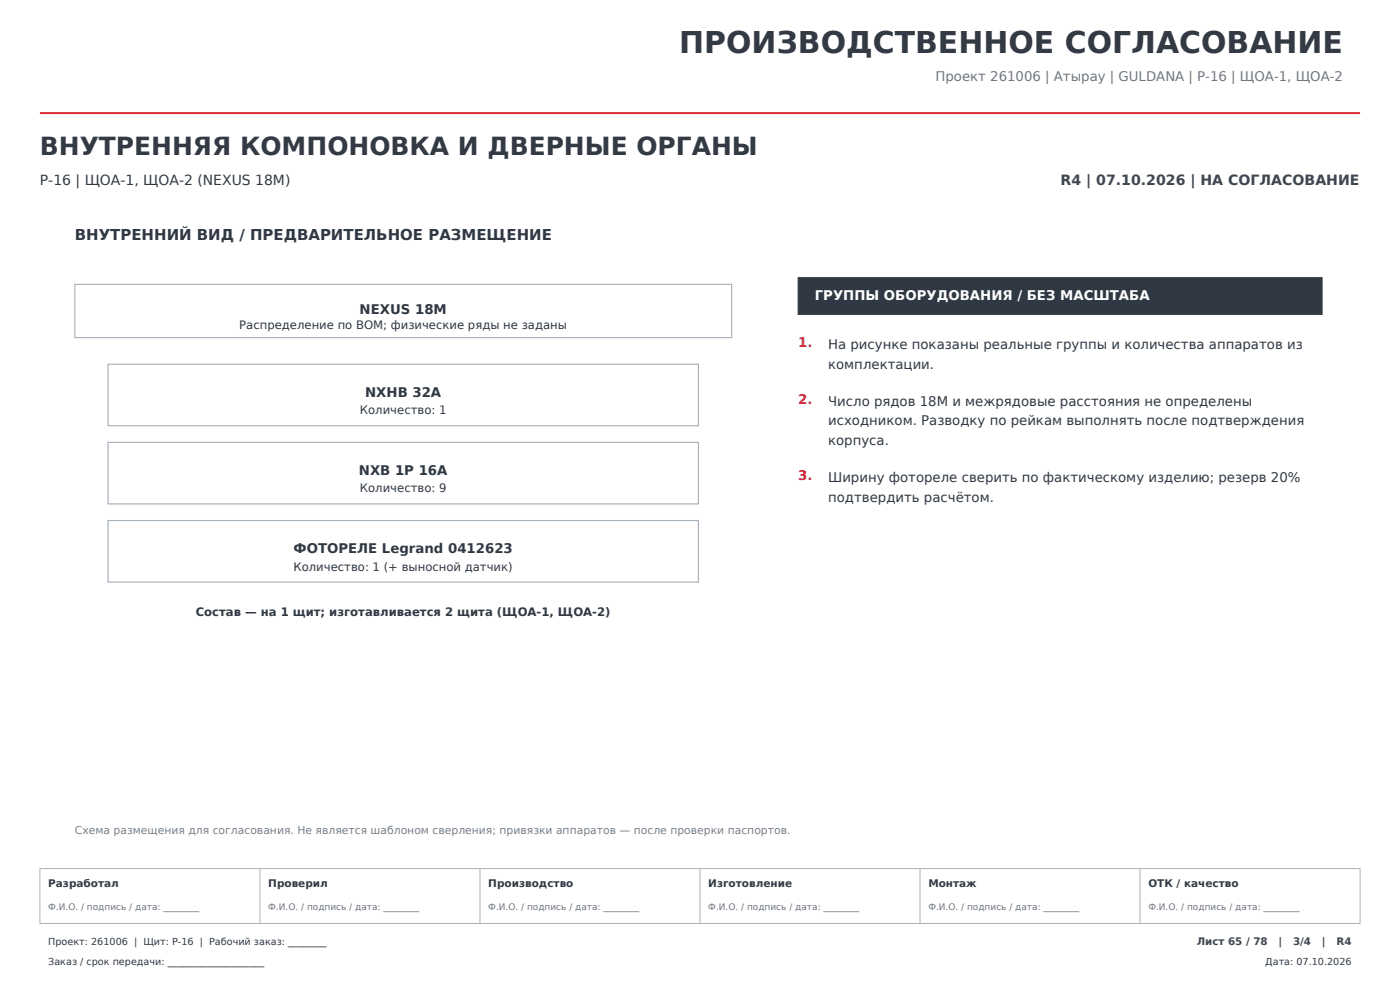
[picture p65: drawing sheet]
<svg xmlns="http://www.w3.org/2000/svg" width="297mm" height="210mm" viewBox="0 0 297 210" stroke-linecap="round" stroke-linejoin="round" font-family="sans-serif">
<defs><g id="words">
<text font-size="6.3" fill="#333a43" x="144.1" y="11.3">ПРОИЗВОДСТВЕННОЕ СОГЛАСОВАНИЕ</text>
<text font-size="5.3" fill="#333a43" x="8.5" y="32.8">ВНУТРЕННЯЯ КОМПОНОВКА И ДВЕРНЫЕ ОРГАНЫ</text>
<text font-size="3.2" fill="#303943" x="15.9" y="50.9">ВНУТРЕННИЙ ВИД / ПРЕДВАРИТЕЛЬНОЕ РАЗМЕЩЕНИЕ</text>
<text font-size="3" fill="#333a43" x="8.5" y="39.2">P-16 | ЩОА-1, ЩОА-2 (NEXUS 18M)</text>
<text font-size="3" fill="#40474f" x="225" y="39.2">R4 | 07.10.2026 | НА СОГЛАСОВАНИЕ</text>
<text font-size="2.8" fill="#6e7681" x="198.5" y="17.3">Проект 261006 | Атырау | GULDANA | P-16 | ЩОА-1, ЩОА-2</text>
<text font-size="2.8" fill="#fff" x="172.9" y="63.7">ГРУППЫ ОБОРУДОВАНИЯ / БЕЗ МАСШТАБА</text>
<g font-size="2.8" fill="#303943">
<text x="76.3" y="66.6">NEXUS 18M</text>
<text x="175.7" y="74.1">На рисунке показаны реальные группы и количества аппаратов из</text>
<text x="175.7" y="78.2">комплектации.</text>
<text x="77.5" y="84.1">NXHB 32A</text>
<text x="175.7" y="86.1">Число рядов 18M и межрядовые расстояния не определены</text>
<text x="175.7" y="90.2">исходником. Разводку по рейкам выполнять после подтверждения</text>
<text x="175.7" y="94.3">корпуса.</text>
<text x="76.1" y="100.7">NXB 1P 16A</text>
<text x="175.7" y="102.3">Ширину фотореле сверить по фактическому изделию; резерв 20%</text>
<text x="175.7" y="106.4">подтвердить расчётом.</text>
<text x="62.3" y="117.3">ФОТОРЕЛЕ Legrand 0412623</text>
</g>
<g font-size="2.8" fill="#d62842">
<text x="169.3" y="73.6">1.</text>
<text x="169.3" y="85.6">2.</text>
<text x="169.3" y="101.8">3.</text>
</g>
<g font-size="2.5" fill="#303943">
<text x="50.7" y="69.8">Распределение по BOM; физические ряды не заданы</text>
<text x="76.4" y="87.9">Количество: 1</text>
<text x="76.4" y="104.5">Количество: 9</text>
<text x="62.3" y="121">Количество: 1 (+ выносной датчик)</text>
<text x="41.5" y="130.6">Состав — на 1 щит; изготавливается 2 щита (ЩОА-1, ЩОА-2)</text>
</g>
<text font-size="2.3" fill="#75818c" x="15.9" y="176.9">Схема размещения для согласования. Не является шаблоном сверления; привязки аппаратов — после проверки паспортов.</text>
<g font-size="2.2" fill="#333a43">
<text x="10.2" y="188.1">Разработал</text>
<text x="56.9" y="188.1">Проверил</text>
<text x="103.6" y="188.1">Производство</text>
<text x="150.3" y="188.1">Изготовление</text>
<text x="196.9" y="188.1">Монтаж</text>
<text x="243.6" y="188.1">ОТК / качество</text>
</g>
<g font-size="2.2" fill="#40474f">
<text x="253.9" y="200.5">Лист 65 / 78</text>
<text x="271.2" y="200.5">|</text>
<text x="274.3" y="200.5">3/4</text>
<text x="280.4" y="200.5">|</text>
<text x="283.5" y="200.5">R4</text>
</g>
<g font-size="2" fill="#333a43">
<text x="10.2" y="200.5">Проект: 261006 | Щит: P-16 | Рабочий заказ: ________</text>
<text x="10.2" y="204.7">Заказ / срок передачи: ____________________</text>
<text x="268.4" y="204.7">Дата: 07.10.2026</text>
</g>
<g font-size="1.9" fill="#6e7681">
<text x="10.2" y="193.1">Ф.И.О. / подпись / дата: ________</text>
<text x="56.9" y="193.1">Ф.И.О. / подпись / дата: ________</text>
<text x="103.6" y="193.1">Ф.И.О. / подпись / дата: ________</text>
<text x="150.3" y="193.1">Ф.И.О. / подпись / дата: ________</text>
<text x="196.9" y="193.1">Ф.И.О. / подпись / дата: ________</text>
<text x="243.6" y="193.1">Ф.И.О. / подпись / дата: ________</text>
</g>
</g></defs>
<path d="M8.5 24h280" fill="none" stroke="#d52b38" stroke-width=".42"/>
<path d="M8.5 184.2h280v11.7h-280zM55.1 184.2v11.7M101.8 184.2v11.7M148.5 184.2v11.7M195.2 184.2v11.7M241.9 184.2v11.7" fill="none" stroke="#a9b1ba" stroke-width=".21"/>
<g fill="#fff" stroke="#fff" stroke-width=".35">
<path d="M225 36.9h63.5v3h-63.5z"/>
<path d="M253.9 198.8h32.9v2.2h-32.9z"/>
<path d="M0 44.1h297v135.5h-297z"/>
</g>
<g fill="#fff" stroke="#a7b1bb" stroke-width=".25">
<path d="M15.9 60.3h139.3v11.3h-139.3z"/>
<path d="M22.9 77.3h125.3v13h-125.3z"/>
<path d="M22.9 93.8h125.3v13.1h-125.3z"/>
<path d="M22.9 110.4h125.3v13.1h-125.3z"/>
</g>
<path d="M169.3 58.9h111.2v7.8h-111.2z" fill="#303943" stroke="#303943" stroke-width=".25"/>
<use href="#words"/>
</svg>
